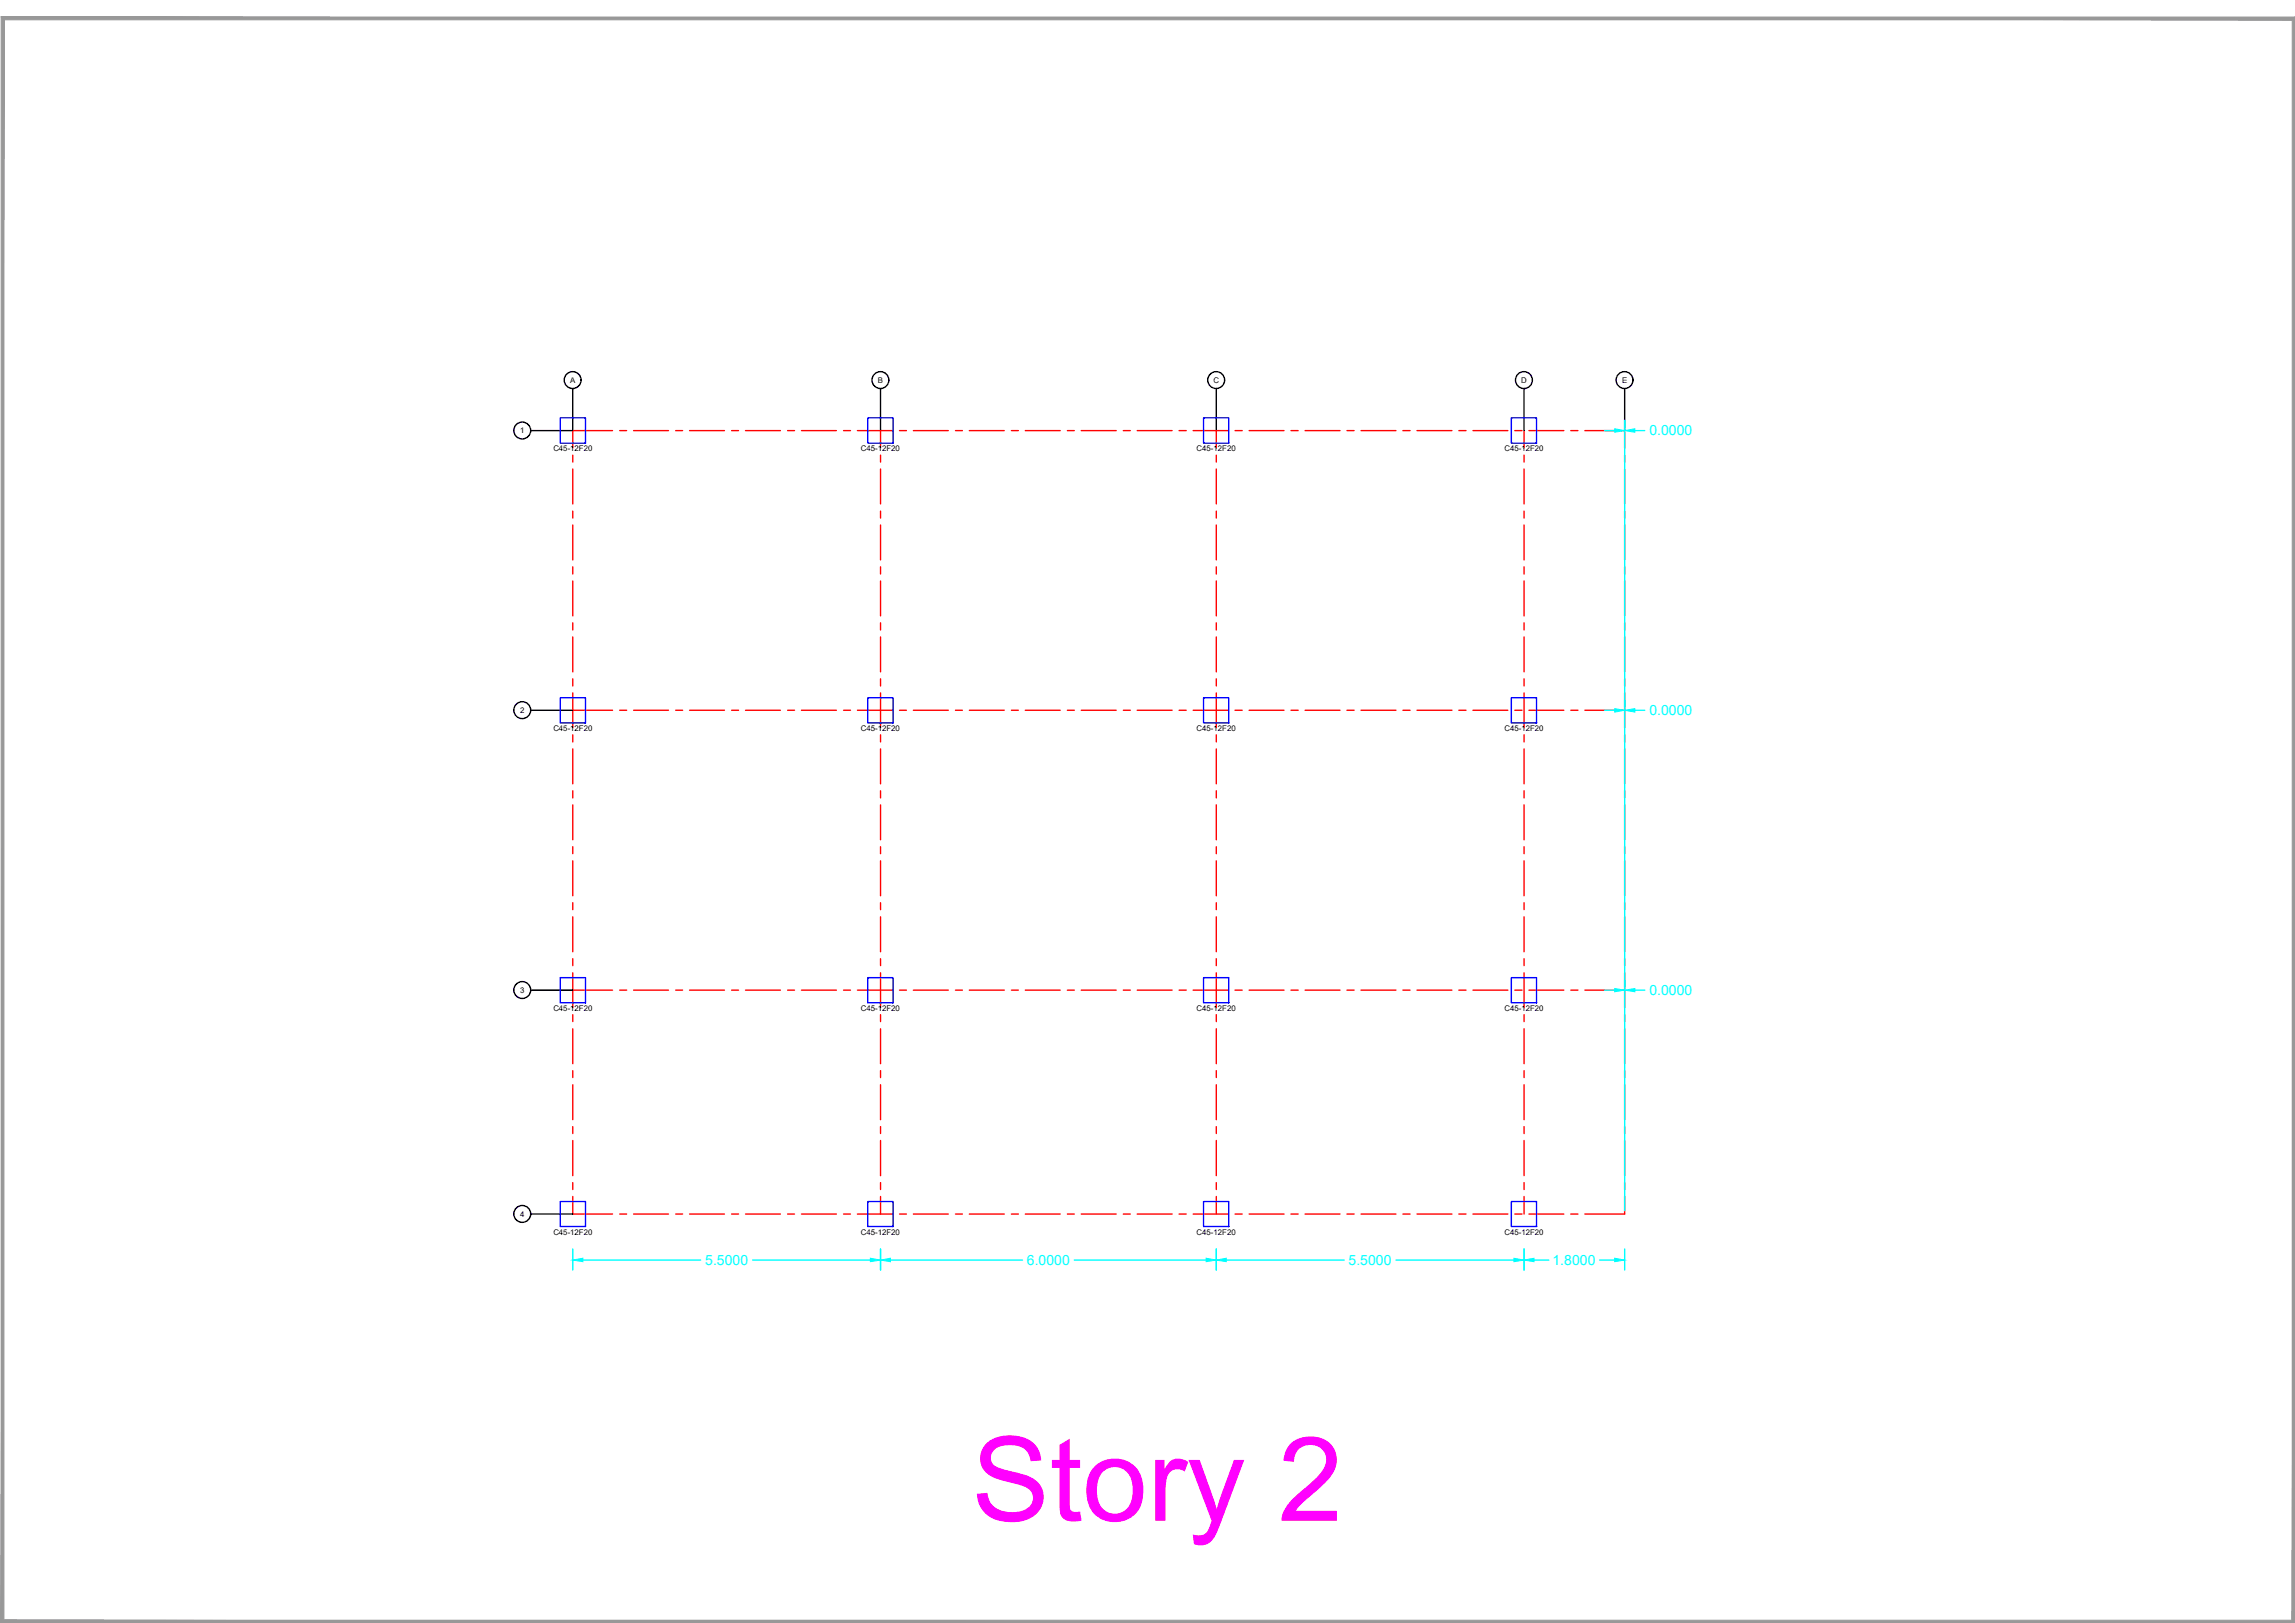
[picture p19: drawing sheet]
<svg xmlns="http://www.w3.org/2000/svg" width="420mm" height="297mm" viewBox="0 0 420 297" stroke-linecap="round" stroke-linejoin="round" font-family="sans-serif">
<defs><g id="words">
<text font-size="21.5" fill="#f0f" x="177.9" y="278.3">Story 2</text>
<g font-size="2.6" fill="#0ff">
<text x="302" y="79.7">0.0000</text>
<text x="302" y="130.9">0.0000</text>
<text x="302" y="182.1">0.0000</text>
<text x="129.1" y="231.5">5.5000</text>
<text x="188" y="231.5">6.0000</text>
<text x="246.9" y="231.5">5.5000</text>
<text x="284.2" y="231.5">1.8000</text>
</g>
<g font-size="1.4">
<text x="104.4" y="70.1">A</text>
<text x="160.7" y="70.1">B</text>
<text x="222.2" y="70.1">C</text>
<text x="278.5" y="70.1">D</text>
<text x="297" y="70.1">E</text>
<text x="95.2" y="79.3">1</text>
<text x="101.3" y="82.6">C45-12F20</text>
<text x="157.6" y="82.6">C45-12F20</text>
<text x="219.1" y="82.6">C45-12F20</text>
<text x="275.4" y="82.6">C45-12F20</text>
<text x="95.2" y="130.5">2</text>
<text x="101.3" y="133.8">C45-12F20</text>
<text x="157.6" y="133.8">C45-12F20</text>
<text x="219.1" y="133.8">C45-12F20</text>
<text x="275.4" y="133.8">C45-12F20</text>
<text x="95.2" y="181.7">3</text>
<text x="101.3" y="185.1">C45-12F20</text>
<text x="157.6" y="185.1">C45-12F20</text>
<text x="219.1" y="185.1">C45-12F20</text>
<text x="275.4" y="185.1">C45-12F20</text>
<text x="95.2" y="222.7">4</text>
<text x="101.3" y="226">C45-12F20</text>
<text x="157.6" y="226">C45-12F20</text>
<text x="219.1" y="226">C45-12F20</text>
<text x="275.4" y="226">C45-12F20</text>
</g>
</g></defs>
<!-- layer: Layer4 -->
<g fill="#989898" stroke="#989898" stroke-width=".18">
<path d="M419.7 3.6v292.9l.5-293.4zM420.2 3.1v293.9l-.5-.5z"/>
<path d="M.7 296.5l419.5 .5-.5-.5zM.7 296.5l419.5 .5h-420z"/>
<path d="M.7 3.6l-.5 293.4 .5-.5zM.2 3.1l.5 .5-.5 293.4z"/>
<path d="M.2 3.1l.5 .5h419zM.2 3.1h420l-.5 .5z"/>
</g>
<!-- layer: GRID -->
<g fill="none" stroke="#f00" stroke-width=".25">
<path d="M112.1 78.8h-7.2v3.2M113.5 78.8h1.2M116 78.8h6.4M123.7 78.8h1.3M126.2 78.8h6.4M133.9 78.8h1.3M136.5 78.8h6.4M144.2 78.8h1.3M146.7 78.8h6.4M154.4 78.8h1.3M157 78.8h6.4M161.2 78.8v3.2"/>
<path d="M164.7 78.8h1.2M167.2 78.8h6.4M174.9 78.8h1.3M177.5 78.8h6.4M185.2 78.8h1.2M187.7 78.8h6.4M195.4 78.8h1.3M198 78.8h6.3M205.7 78.8h1.2M208.2 78.8h6.4M215.9 78.8h1.3M218.4 78.8h6.4"/>
<path d="M222.7 78.8v3.2M226.1 78.8h1.3M228.7 78.8h6.4M236.3 78.8h1.4M238.9 78.8h6.4M246.6 78.8h1.3M249.2 78.8h6.4M256.8 78.8h1.3M259.4 78.8h6.4M267.1 78.8h1.3M269.7 78.8h6.4M277.3 78.8h1.3"/>
<path d="M279 78.8v3.2M279.9 78.8h6.4M287.6 78.8h1.3M290.2 78.8h7.2v3.2M104.9 83.3v1.3M104.9 85.8v6.4M104.9 93.5v1.3M104.9 96.1v6.4M161.2 83.3v1.3M161.2 85.8v6.4M161.2 93.5v1.3M161.2 96.1v6.4"/>
<path d="M222.7 83.3v1.3M222.7 85.8v6.4M222.7 93.5v1.3M222.7 96.1v6.4M279 83.3v1.3M279 85.8v6.4M279 93.5v1.3M279 96.1v6.4M297.4 83.3v1.3M297.4 85.8v6.4M297.4 93.5v1.3M297.4 96.1v6.4"/>
<path d="M104.9 103.7v1.4M104.9 106.3v6.4M104.9 114v1.3M104.9 116.6v6.4M161.2 103.7v1.4M161.2 106.3v6.4M161.2 114v1.3M161.2 116.6v6.4M222.7 103.7v1.4M222.7 106.3v6.4M222.7 114v1.3M222.7 116.6v6.4"/>
<path d="M279 103.7v1.4M279 106.3v6.4M279 114v1.3M279 116.6v6.4M297.4 103.7v1.4M297.4 106.3v6.4M297.4 114v1.3M297.4 116.6v6.4M104.9 124.2v1.3M104.9 126.8v6.4M104.9 134.5v1.3M104.9 137.1v6.4"/>
<path d="M104.9 130h7.2M113.5 130h1.2M116 130h6.4M123.7 130h1.3M126.2 130h6.4M133.9 130h1.3M136.5 130h6.4M144.2 130h1.3M146.7 130h6.4M154.4 130h1.3M157 130h6.4M161.2 124.2v1.3"/>
<path d="M161.2 126.8v6.4M161.2 134.5v1.3M161.2 137.1v6.4M164.7 130h1.2M167.2 130h6.4M174.9 130h1.3M177.5 130h6.4M185.2 130h1.2M187.7 130h6.4M195.4 130h1.3M198 130h6.3M205.7 130h1.2"/>
<path d="M208.2 130h6.4M215.9 130h1.3M218.4 130h6.4M222.7 124.2v1.3M222.7 126.8v6.4M222.7 134.5v1.3M222.7 137.1v6.4M226.1 130h1.3M228.7 130h6.4M236.3 130h1.4M238.9 130h6.4M246.6 130h1.3"/>
<path d="M249.2 130h6.4M256.8 130h1.3M259.4 130h6.4M267.1 130h1.3M269.7 130h6.4M277.3 130h1.3M279 124.2v1.3M279 126.8v6.4M279 134.5v1.3M279 137.1v6.4M279.9 130h6.4M287.6 130h1.3"/>
<path d="M290.2 130h7.2M297.4 124.2v1.3M297.4 126.8v6.4M297.4 134.5v1.3M297.4 137.1v6.4M104.9 144.7v1.3M104.9 147.3v6.4M104.9 155v1.2M104.9 157.6v6.3M161.2 144.7v1.3M161.2 147.3v6.4M161.2 155v1.2"/>
<path d="M161.2 157.6v6.3M222.7 144.7v1.3M222.7 147.3v6.4M222.7 155v1.2M222.7 157.6v6.3M279 144.7v1.3M279 147.3v6.4M279 155v1.2M279 157.6v6.3M297.4 144.7v1.3M297.4 147.3v6.4M297.4 155v1.2"/>
<path d="M297.4 157.6v6.3M104.9 165.2v1.3M104.9 167.8v6.4M104.9 175.5v1.2M104.9 178v6.4M161.2 165.2v1.3M161.2 167.8v6.4M161.2 175.5v1.2M161.2 178v6.4M222.7 165.2v1.3M222.7 167.8v6.4M222.7 175.5v1.2"/>
<path d="M222.7 178v6.4M279 165.2v1.3M279 167.8v6.4M279 175.5v1.2M279 178v6.4M297.4 165.2v1.3M297.4 167.8v6.4M297.4 175.5v1.2M297.4 178v6.4M104.9 185.7v1.3M104.9 188.3v6.4M104.9 195.9v1.3"/>
<path d="M104.9 198.5v6.4M104.9 181.2h7.2M113.5 181.2h1.2M116 181.2h6.4M123.7 181.2h1.3M126.2 181.2h6.4M133.9 181.2h1.3M136.5 181.2h6.4M144.2 181.2h1.3M146.7 181.2h6.4M154.4 181.2h1.3M157 181.2h6.4"/>
<path d="M161.2 185.7v1.3M161.2 188.3v6.4M161.2 195.9v1.3M161.2 198.5v6.4M164.7 181.2h1.2M167.2 181.2h6.4M174.9 181.2h1.3M177.5 181.2h6.4M185.2 181.2h1.2M187.7 181.2h6.4M195.4 181.2h1.3M198 181.2h6.3"/>
<path d="M205.7 181.2h1.2M208.2 181.2h6.4M215.9 181.2h1.3M218.4 181.2h6.4M222.7 185.7v1.3M222.7 188.3v6.4M222.7 195.9v1.3M222.7 198.5v6.4M226.1 181.2h1.3M228.7 181.2h6.4M236.3 181.2h1.4M238.9 181.2h6.4"/>
<path d="M246.6 181.2h1.3M249.2 181.2h6.4M256.8 181.2h1.3M259.4 181.2h6.4M267.1 181.2h1.3M269.7 181.2h6.4M277.3 181.2h1.3M279 185.7v1.3M279 188.3v6.4M279 195.9v1.3M279 198.5v6.4M279.9 181.2h6.4"/>
<path d="M287.6 181.2h1.3M290.2 181.2h7.2M297.4 185.7v1.3M297.4 188.3v6.4M297.4 195.9v1.3M297.4 198.5v6.4M104.9 206.2v1.3M104.9 208.7v6.5M104.9 216.4v1.3M104.9 219v3.2h7.2M161.2 206.2v1.3M161.2 208.7v6.5"/>
<path d="M161.2 216.4v1.3M161.2 219v3.2M222.7 206.2v1.3M222.7 208.7v6.5M222.7 216.4v1.3M222.7 219v3.2M279 206.2v1.3M279 208.7v6.5M279 216.4v1.3M279 219v3.2M297.4 206.2v1.3M297.4 208.7v6.5"/>
<path d="M297.4 216.4v1.3M297.4 219v3.2h-7.2M113.5 222.2h1.2M116 222.2h6.4M123.7 222.2h1.3M126.2 222.2h6.4M133.9 222.2h1.3M136.5 222.2h6.4M144.2 222.2h1.3M146.7 222.2h6.4M154.4 222.2h1.3M157 222.2h6.4"/>
<path d="M164.7 222.2h1.2M167.2 222.2h6.4M174.9 222.2h1.3M177.5 222.2h6.4M185.2 222.2h1.2M187.7 222.2h6.4M195.4 222.2h1.3M198 222.2h6.3M205.7 222.2h1.2M208.2 222.2h6.4M215.9 222.2h1.3M218.4 222.2h6.4"/>
<path d="M226.1 222.2h1.3M228.7 222.2h6.4M236.3 222.2h1.4M238.9 222.2h6.4M246.6 222.2h1.3M249.2 222.2h6.4M256.8 222.2h1.3M259.4 222.2h6.4M267.1 222.2h1.3M269.7 222.2h6.4M277.3 222.2h1.3M279.9 222.2h6.4"/>
<path d="M287.6 222.2h1.3"/>
</g>
<g fill="none" stroke="#000" stroke-width=".25">
<path d="M104.9 71.1v7.7h-7.7M161.2 71.1v7.7M222.7 71.1v7.7M279 71.1v7.7M297.4 71.1v7.7M97.2 130h7.7M97.2 181.2h7.7M97.2 222.2h7.7"/>
<circle cx="95.6" cy="78.8" r="1.55"/>
<circle cx="104.8" cy="69.6" r="1.55"/>
<circle cx="161.2" cy="69.6" r="1.55"/>
<circle cx="222.7" cy="69.6" r="1.55"/>
<circle cx="279" cy="69.6" r="1.55"/>
<circle cx="297.4" cy="69.6" r="1.55"/>
<circle cx="95.6" cy="130" r="1.55"/>
<circle cx="95.6" cy="181.2" r="1.55"/>
<circle cx="95.6" cy="222.2" r="1.55"/>
</g>
<!-- layer: DIMENSIONS -->
<g fill="none" stroke="#0ff" stroke-width=".25">
<path d="M293.8 78.8h1.8M297.4 78.2v-1.3v144.7M299.3 78.8h1.8M293.8 130h1.8M299.3 130h1.8M293.8 181.2h1.8M299.3 181.2h1.8M104.9 228.6v3.8M106.7 230.6h21.6M137.8 230.6h21.5M161.2 228.6v3.8M163 230.6h24.2"/>
<path d="M196.7 230.6h24.1M222.7 228.6v3.8M224.5 230.6h21.6M255.6 230.6h21.6M279 228.6v3.8M280.8 230.6h2.7M292.9 230.6h2.7M297.4 228.6v3.8"/>
</g>
<g fill="#0ff" stroke="#0ff" stroke-width=".18">
<path d="M104.9 230.6l1.8-.3v.6z"/>
<path d="M159.3 230.3l1.9 .3-1.9 .3z"/>
<path d="M161.2 230.6l1.8-.3v.6z"/>
<path d="M220.8 230.3l1.9 .3-1.9 .3z"/>
<path d="M222.7 230.6l1.8-.3v.6z"/>
<path d="M277.2 230.3l1.8 .3-1.8 .3z"/>
<path d="M279 230.6l1.8-.3v.6z"/>
<path d="M295.6 230.3l1.8 .3-1.8 .3z"/>
<path d="M295.6 180.9l1.8 .3-1.8 .3z"/>
<path d="M297.4 181.2l1.9-.3v.6z"/>
<path d="M295.6 129.7l1.8 .3-1.8 .3z"/>
<path d="M297.4 130l1.9-.3v.6z"/>
<path d="M295.6 78.5l1.8 .3-1.8 .3z"/>
<path d="M297.4 78.8l1.9-.3v.6z"/>
</g>
<!-- layer: COLS -->
<g fill="none" stroke="#00f" stroke-width=".25">
<path d="M102.6 76.5h4.6v4.6h-4.6zM158.9 76.5h4.6v4.6h-4.6zM220.3 76.5h4.7v4.6h-4.7zM276.7 76.5h4.6v4.6h-4.6zM102.6 127.7h4.6v4.6h-4.6zM158.9 127.7h4.6v4.6h-4.6zM220.3 127.7h4.7v4.6h-4.7zM276.7 127.7h4.6v4.6h-4.6zM102.6 178.9h4.6v4.6h-4.6zM158.9 178.9h4.6v4.6h-4.6zM220.3 178.9h4.7v4.6h-4.7zM276.7 178.9h4.6v4.6h-4.6z"/>
<path d="M102.6 219.9h4.6v4.6h-4.6zM158.9 219.9h4.6v4.6h-4.6zM220.3 219.9h4.7v4.6h-4.7zM276.7 219.9h4.6v4.6h-4.6z"/>
</g>
<use href="#words"/>
</svg>
